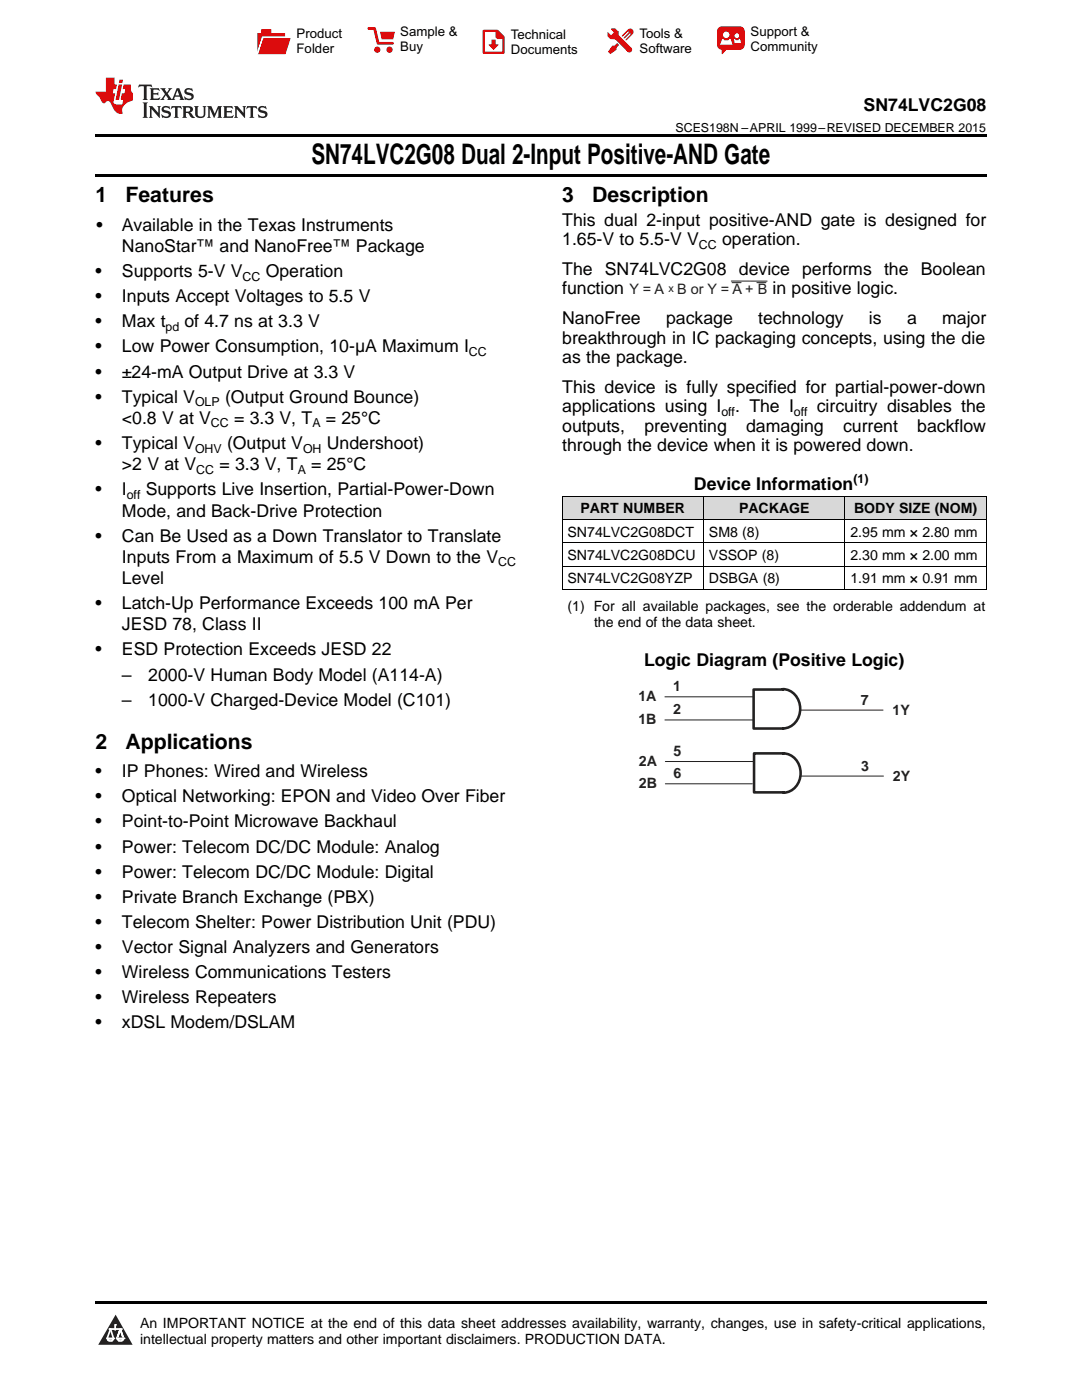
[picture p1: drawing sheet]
<svg xmlns="http://www.w3.org/2000/svg" width="216mm" height="279mm" viewBox="0 0 216 279" stroke-linecap="round" stroke-linejoin="round" font-family="sans-serif">
<defs><g id="words">
<text font-size="5.6" x="62.1" y="32.8">SN74LVC2G08 Dual 2-Input Positive-AND Gate</text>
<g font-size="4.2">
<text x="19" y="40.4">1</text>
<text x="25" y="40.4">Features</text>
<text x="112.2" y="40.4">3</text>
<text x="118.2" y="40.4">Description</text>
<text x="19" y="149.4">2</text>
<text x="25" y="149.4">Applications</text>
</g>
<g font-size="3.5">
<text x="172.3" y="22.2">SN74LVC2G08</text>
<text x="19.2" y="46.1">•</text>
<text x="24.3" y="46.1">Available in the Texas Instruments</text>
<text x="112.2" y="45">This dual 2-input positive-AND gate is designed for</text>
<text x="24.3" y="50.3">NanoStar™ and NanoFree™ Package</text>
<text x="112.2" y="48.9">1.65-V to 5.5-V V</text>
<text x="144.1" y="48.9">operation.</text>
<text x="19" y="55.3">•</text>
<text x="24.3" y="55.3">Supports 5-V V</text>
<text x="53" y="55.3">Operation</text>
<text x="112.2" y="54.9">The SN74LVC2G08 device performs the Boolean</text>
<text x="112.2" y="58.7">function</text>
<text x="154.2" y="58.7">in positive logic.</text>
<text x="19" y="60.3">•</text>
<text x="19" y="65.3">•</text>
<text x="24.3" y="60.3">Inputs Accept Voltages to 5.5 V</text>
<text x="24.3" y="65.3">Max t</text>
<text x="36.8" y="65.3">of 4.7 ns at 3.3 V</text>
<text x="112.2" y="64.7">NanoFree</text>
<text x="132.9" y="64.7">package</text>
<text x="151.3" y="64.7">technology</text>
<text x="173.4" y="64.7">is</text>
<text x="181" y="64.7">a</text>
<text x="188" y="64.7">major</text>
<text x="19" y="70.3">•</text>
<text x="24.3" y="70.3">Low Power Consumption, 10-μA Maximum I</text>
<text x="112.2" y="68.6">breakthrough in IC packaging concepts, using the die</text>
<text x="19" y="75.4">•</text>
<text x="24.3" y="75.4">±24-mA Output Drive at 3.3 V</text>
<text x="112.2" y="72.5">as the package.</text>
<text x="19" y="80.4">•</text>
<text x="24.3" y="80.4">Typical V</text>
<text x="44.9" y="80.4">(Output Ground Bounce)</text>
<text x="112.2" y="78.4">This device is fully specified for partial-power-down</text>
<text x="112.2" y="82.3">applications using I</text>
<text x="146.7" y="82.3">. The I</text>
<text x="163" y="82.3">circuitry disables the</text>
<text x="19" y="89.6">•</text>
<text x="24.3" y="84.6">&lt;0.8 V at V</text>
<text x="24.3" y="89.6">Typical V</text>
<text x="45.3" y="89.6">(Output V</text>
<text x="46.7" y="84.6">= 3.3 V, T</text>
<text x="65" y="84.6">= 25°C</text>
<text x="65.2" y="89.6">Undershoot)</text>
<text x="112.2" y="86.2">outputs,</text>
<text x="128.6" y="86.2">preventing</text>
<text x="148.9" y="86.2">damaging</text>
<text x="168.2" y="86.2">current</text>
<text x="183" y="86.2">backflow</text>
<text x="24.3" y="93.8">&gt;2 V at V</text>
<text x="43.8" y="93.8">= 3.3 V, T</text>
<text x="62.1" y="93.8">= 25°C</text>
<text x="112.2" y="90.1">through the device when it is powered down.</text>
<text x="19" y="98.8">•</text>
<text x="24.3" y="98.8">I</text>
<text x="29.1" y="98.8">Supports Live Insertion, Partial-Power-Down</text>
<text x="138.5" y="97.8">Device Information</text>
<text x="24.3" y="103.1">Mode, and Back-Drive Protection</text>
<text x="19" y="108.1">•</text>
<text x="24.3" y="108.1">Can Be Used as a Down Translator to Translate</text>
<text x="24.3" y="112.3">Inputs From a Maximum of 5.5 V Down to the V</text>
<text x="24.3" y="116.6">Level</text>
<text x="19" y="121.6">•</text>
<text x="24.3" y="121.6">Latch-Up Performance Exceeds 100 mA Per</text>
<text x="24.3" y="125.8">JESD 78, Class II</text>
<text x="19" y="130.8">•</text>
<text x="24.3" y="130.8">ESD Protection Exceeds JESD 22</text>
<text x="24.3" y="135.9">–</text>
<text x="29.6" y="135.9">2000-V Human Body Model (A114-A)</text>
<text x="128.5" y="132.9">Logic Diagram (Positive Logic)</text>
<text x="24.3" y="141">–</text>
<text x="29.6" y="141">1000-V Charged-Device Model (C101)</text>
<text x="19" y="155.1">•</text>
<text x="24.3" y="155.1">IP Phones: Wired and Wireless</text>
<text x="19" y="160.1">•</text>
<text x="24.3" y="160.1">Optical Networking: EPON and Video Over Fiber</text>
<text x="19" y="165.1">•</text>
<text x="24.3" y="165.1">Point-to-Point Microwave Backhaul</text>
<text x="19" y="170.1">•</text>
<text x="24.3" y="170.1">Power: Telecom DC/DC Module: Analog</text>
<text x="19" y="175.2">•</text>
<text x="24.3" y="175.2">Power: Telecom DC/DC Module: Digital</text>
<text x="19" y="180.2">•</text>
<text x="19" y="185.2">•</text>
<text x="24.3" y="180.2">Private Branch Exchange (PBX)</text>
<text x="24.3" y="185.2">Telecom Shelter: Power Distribution Unit (PDU)</text>
<text x="19" y="190.2">•</text>
<text x="24.3" y="190.2">Vector Signal Analyzers and Generators</text>
<text x="19" y="195.2">•</text>
<text x="24.3" y="195.2">Wireless Communications Testers</text>
<text x="19" y="200.2">•</text>
<text x="24.3" y="200.2">Wireless Repeaters</text>
<text x="19" y="205.2">•</text>
<text x="24.3" y="205.2">xDSL Modem/DSLAM</text>
</g>
<g font-size="2.9" fill="#231f20">
<text x="125.6" y="58.7">Y = A</text>
<text x="135.1" y="58.7">B or Y = A + B</text>
<text x="134.3" y="137.9">1</text>
<text x="127.4" y="139.9">1A</text>
<text x="134.3" y="142.6">2</text>
<text x="171.8" y="140.6">7</text>
<text x="178.1" y="142.7">1Y</text>
<text x="127.4" y="144.5">1B</text>
<text x="127.5" y="152.8">2A</text>
<text x="134.4" y="150.8">5</text>
<text x="134.4" y="155.2">6</text>
<text x="171.8" y="153.9">3</text>
<text x="178.2" y="155.9">2Y</text>
<text x="127.5" y="157.3">2B</text>
</g>
<g font-size="2.8">
<text x="113.2" y="107.1">SN74LVC2G08DCT</text>
<text x="115.8" y="102.4">PART NUMBER</text>
<text x="141.5" y="107.1">SM8 (8)</text>
<text x="147.5" y="102.4">PACKAGE</text>
<text x="169.7" y="107.1">2.95 mm × 2.80 mm</text>
<text x="170.4" y="102.4">BODY SIZE (NOM)</text>
<text x="113.2" y="111.8">SN74LVC2G08DCU</text>
<text x="141.5" y="111.8">VSSOP (8)</text>
<text x="169.7" y="111.8">2.30 mm × 2.00 mm</text>
<text x="113.2" y="116.4">SN74LVC2G08YZP</text>
<text x="141.5" y="116.4">DSBGA (8)</text>
<text x="169.7" y="116.4">1.91 mm × 0.91 mm</text>
<text x="113.2" y="121.9">(1) For all available packages, see the orderable addendum at</text>
<text x="118.5" y="125.1">the end of the data sheet.</text>
<text x="27.9" y="265">An IMPORTANT NOTICE at the end of this data sheet addresses availability, warranty, changes, use in safety-critical applications,</text>
<text x="27.9" y="268.2">intellectual property matters and other important disclaimers. PRODUCTION DATA.</text>
</g>
<g font-size="2.6">
<text x="59.2" y="7.6">Product</text>
<text x="59.2" y="10.6">Folder</text>
<text x="79.9" y="7.3">Sample &amp;</text>
<text x="79.9" y="10.2">Buy</text>
<text x="101.9" y="7.8">Technical</text>
<text x="101.9" y="10.8">Documents</text>
<text x="127.6" y="7.6">Tools &amp;</text>
<text x="127.6" y="10.6">Software</text>
<text x="149.8" y="7.2">Support &amp;</text>
<text x="149.8" y="10.2">Community</text>
</g>
<g font-size="2.5">
<text x="134.8" y="26.3">SCES198N –APRIL 1999–REVISED DECEMBER 2015</text>
<text x="139.5" y="49.6">CC</text>
<text x="48.4" y="56">CC</text>
<text x="33" y="66">pd</text>
<text x="93.6" y="71">CC</text>
<text x="38.9" y="81.1">OLP</text>
<text x="143.9" y="83">off</text>
<text x="158.4" y="83">off</text>
<text x="42.1" y="85.3">CC</text>
<text x="62.3" y="85.3">A</text>
<text x="38.9" y="90.3">OHV</text>
<text x="39.2" y="94.5">CC</text>
<text x="59.4" y="94.5">A</text>
<text x="60.5" y="90.3">OH</text>
<text x="25.3" y="99.6">off</text>
<text x="170.3" y="96.4">(1)</text>
<text x="99.4" y="113">CC</text>
</g>
<text font-size="2.2" fill="#231f20" x="133.4" y="58.2">x</text>
</g></defs>
<g fill="#d8d8d8">
<path d="M112.2 99.1h28.2v4.6h-28.2z"/>
<path d="M140.4 99.1h28.2v4.6h-28.2z"/>
<path d="M168.6 99.1h28.2v4.6h-28.2z"/>
</g>
<path d="M23.1 262.4l3.4 6h-6.9z" fill="#231f20"/>
<path d="M21.4 267.1h1.2l-.3 .5h-.3a.55 .55 0 0 1-.6-.5z" fill-rule="evenodd" fill="#fff"/>
<path d="M21.4 267.1h1.2l-.3 .5h-.3a.55 .55 0 0 1-.6-.5z" fill="none" stroke="#231f20" stroke-width=".34"/>
<path d="M21.4 267.1l1.2 .1-.3 .4h-.5z" fill="none" stroke="#fff" stroke-width=".34"/>
<path d="M23 265.3h.1" fill="none" stroke="#fff" stroke-width=".34"/>
<path d="M23 264.4v.9z" fill="#fff"/>
<path d="M23 264.4v.9z" fill="none" stroke="#fff" stroke-width=".34"/>
<circle cx="23" cy="264.4" r=".17" fill="#fff"/>
<path d="M21.9 265.2h.1" fill="none" stroke="#fff" stroke-width=".34"/>
<path d="M21.9 265.2h2.3z" fill="#fff"/>
<path d="M21.9 265.2h2.3z" fill="none" stroke="#fff" stroke-width=".34"/>
<circle cx="24.2" cy="265.2" r=".17" fill="#fff"/>
<path d="M23.3 267.1h.1" fill="none" stroke="#fff" stroke-width=".34"/>
<path d="M24 265.2l-.7 1.9z" fill="#fff"/>
<path d="M24 265.2l-.7 1.9z" fill="none" stroke="#fff" stroke-width=".34"/>
<path d="M24 265.2l.7 1.9z" fill="#fff"/>
<path d="M24 265.2l.7 1.9z" fill="none" stroke="#fff" stroke-width=".34"/>
<path d="M24.6 267.1h.1" fill="none" stroke="#fff" stroke-width=".34"/>
<circle cx="21.4" cy="267.1" r=".17" fill="#fff"/>
<path d="M22.1 265.2l-.7 1.9z" fill="#fff"/>
<path d="M22.1 265.2l-.7 1.9z" fill="none" stroke="#fff" stroke-width=".34"/>
<path d="M22.1 265.2l.5 1.9z" fill="#fff"/>
<path d="M22.1 265.2l.5 1.9z" fill="none" stroke="#fff" stroke-width=".34"/>
<circle cx="22.6" cy="267.1" r=".17" fill="#fff"/>
<path d="M23.4 267.1h1.3a.65 .65 0 0 1-.7 .5 .65 .65 0 0 1-.6-.5z" fill-rule="evenodd" fill="#fff"/>
<path d="M23.4 267.1h1.3a.65 .65 0 0 1-.7 .5 .65 .65 0 0 1-.6-.5z" fill="none" stroke="#231f20" stroke-width=".34"/>
<path d="M23.4 267.1h1.3l-.4 .5h-.6z" fill="none" stroke="#fff" stroke-width=".34"/>
<path d="M23.3 267.1h.1" fill="none" stroke="#fff" stroke-width=".34"/>
<circle cx="24.7" cy="267.1" r=".17" fill="#fff"/>
<path d="M19 34.8h177.8v.5h-177.8zM19 26.8h177.8v.6h-177.8zM112.2 117.7h.1zM168.5 117.7h.1zM196.7 117.7h.1zM19 259.7h177.8v.5h-177.8z" fill="#000"/>
<path d="M145.9 56.1h7.2M146.1 56.4h1.8M151 56.4h1.8M132.7 139.1h17.5M132.7 143.7h17.6M132.8 152h17.5M132.8 156.4h17.3M159.7 141.7h16.5M159.8 154.9h16.5" fill="none" stroke="#231f20" stroke-width=".2"/>
<path d="M156.2 137.5a4 4 0 0 1 3.4 2.9 4 4 0 0 1-1.4 4.3l-1.2 .6-.7 .1M156.3 137.6h-5.9v7.8h5.9M156.3 150.4a4 4 0 0 1 3.4 2.9 4 4 0 0 1-1.4 4.2l-1.2 .6-.7 .1M156.4 150.4h-5.9v7.7h5.9" fill="none" stroke="#231f20" stroke-width=".51"/>
<path d="M112.2 99h84.6M112.2 99v18.7M140.4 99v18.7M168.6 99v18.7M196.8 99v18.7M112.2 117.6h84.6M112.2 113h84.6M112.2 108.3h84.6M112.2 103.7h84.6" fill="none" stroke="#000" stroke-width=".2"/>
<path d="M27.7 16.9l-.1 .6 .6-.3h.5v.2v2.2l-.2 .4h1l-.2-.4v-2.2v-.2h.5l.6 .3-.2-.6zM29.9 17.6l.2 .4v1.6l-.2 .4h1.9l.1-.6a1.09 1.09 0 0 1-1.3 .1v-.6h.6l.4 .2v-.7l-.2 .2h-.8v-.6l.2-.1a1.01 1.01 0 0 1 1 .3l-.1-.6zM32 17.6l.9 1.2-1 1.2h.9l-.2-.3 .5-.7 .5 .7-.3 .3h1.7l-.2-.3 .1-.4h1l.1 .4-.2 .3h1l-.3-.4-.7-2h-.5l-1 2.2-.8-1.1 .9-1.1h-.9l.2 .2-.4 .7-.4-.7 .2-.2zM35.4 18l.4 1h-.8zM37 17.7a.66 .66 0 0 0-.2 .8 .66 .66 0 0 0 .6 .4l.7 .2 .1 .2a.8 .8 0 0 1-.7 .4 .8 .8 0 0 1-.7-.5l.1 .8 .2-.2a.94 .94 0 0 0 1.1 .1 .94 .94 0 0 0 .4-.9 1.48 1.48 0 0 0-1.3-.6v-.4a1.1 1.1 0 0 1 1.2 .2l-.2-.6-.2 .1-.5-.1zM28.5 20.4l.2 .4v2.3l-.2 .4h1l-.2-.4v-2.3l.2-.4zM29.7 21.2l.2 .4v1.5l-.2 .4h.8l-.3-.4 .1-1.3 1.6 1.8v-2l.2-.4h-.7l.2 .2v1.1l-1.2-1.3zM32.5 21.3a.66 .66 0 0 0-.2 .8 .66 .66 0 0 0 .6 .4l.6 .2 .2 .2a.8 .8 0 0 1-.8 .4 .8 .8 0 0 1-.7-.5l.2 .7 .2-.1a.94 .94 0 0 0 1 .1 .94 .94 0 0 0 .5-1 1.47 1.47 0 0 0-1.3-.6l-.1-.3a1.1 1.1 0 0 1 1.3 .2l-.2-.6-.2 .1-.5-.2zM34.3 21.2l-.2 .6a.64 .64 0 0 1 .8-.3v1.6l-.2 .4h1l-.3-.4 .1-1.6a.66 .66 0 0 1 .8 .3l-.2-.6zM36.3 21.2l.3 .4v1.5l-.3 .4h1l-.2-.2v-.7h.5l.1 .1a.8 .8 0 0 0 1.2 .7l-1-1a.62 .62 0 0 0 .6-.5 .62 .62 0 0 0-.6-.7zM37.1 21.5h.1a.48 .48 0 0 1 .6 0 .48 .48 0 0 1 .1 .6l-.2 .1-.6 .1zM38.7 21.2l.2 .2a2.29 2.29 0 0 0 .4 2 1.05 1.05 0 0 0 1.7-.7v-1.3l.2-.2h-.8l.2 .4v1.1a.61 .61 0 0 1-.6 .6 .61 .61 0 0 1-.6-.6v-1.1l.3-.4zM41.3 21.2l.3 .4v1.5l-.3 .4h.8l-.2-.4v-1.4l.8 1.9 .9-1.9v1.4l-.2 .4h.9l-.2-.4v-1.5l.2-.4h-.8l-.7 1.5-.6-1.5zM44.5 21.2l.2 .4v1.5l-.2 .4h1.9l.2-.6a1.1 1.1 0 0 1-1.4 .2v-.7h.6l.4 .2v-.6l-.2 .1-.8 .1v-.6l.2-.1a1.02 1.02 0 0 1 1.1 .2l-.2-.5zM46.7 21.2l.2 .4v1.5l-.2 .4h.8l-.3-.4 .1-1.3 1.6 1.8v-2l.2-.4h-.7l.2 .2v1.1l-1.2-1.3zM49.3 21.2l-.1 .6a.64 .64 0 0 1 .8-.3v1.6l-.3 .4h1l-.2-.4v-1.6a.66 .66 0 0 1 .8 .3l-.1-.6zM51.7 21.3a.66 .66 0 0 0-.2 .7 .66 .66 0 0 0 .7 .5l.6 .2 .1 .2a.8 .8 0 0 1-.7 .4 .8 .8 0 0 1-.7-.5l.1 .7 .2-.1a.94 .94 0 0 0 1.1 .1 .94 .94 0 0 0 .4-1 1.48 1.48 0 0 0-1.2-.6l-.1-.3a1.1 1.1 0 0 1 1.2 .2l-.2-.6-.1 .1-.6-.2z" fill="#231f20"/>
<path d="M21.1 15.5v2.8h-2v.4l.9 .9a.96 .96 0 0 0 1 1 .59 .59 0 0 1 .5-.4 .59 .59 0 0 1 .5 .3l.4 .8a1.61 1.61 0 0 0 2.1 1.3 1.63 1.63 0 0 1 1.1-2.2l.9-.3v-1.5a1.6 1.6 0 0 1-.4-1.7h-1.4l-.2 .9h.5l-.2 .8h-.5l-.2 1v.3h.5l-.2 .9h-.7a.74 .74 0 0 1-1-.6l.3-1.6h-.5l.2-.8h.5l.1-.9h-.4v-1.4zM23.7 16.9l-.7 3h.8l.6-3zM23.8 15.9l-.1 .7h.7l.2-.7z" fill="#ee1d23"/>
<g fill="#d60000">
<path d="M52.1 5.8h2v.8h2.8v4.2h-5.5v-4.2h.7z" fill-rule="evenodd"/>
<path d="M52.4 7.5h5.6l-1 3.3h-5.6z" fill-rule="evenodd"/>
</g>
<path d="M52.4 7.4h5.7l-.1 .1h-5.5l-1.1 3.3z" fill-rule="evenodd" fill="#fff"/>
<path d="M52.4 7.4h5.7l-.1 .1h-5.5l-1.1 3.3z" fill="none" stroke="#fff" stroke-width=".2"/>
<path d="M73.6 5.7h1.1l.7 2.9h2.9" fill="none" stroke="#d60000" stroke-width=".55"/>
<g fill="#d60000">
<path d="M75.8 6.3h3l-.4 1.6h-2.2z" fill-rule="evenodd"/>
<circle cx="75.3" cy="9.9" r=".62"/>
<circle cx="77.7" cy="9.9" r=".62"/>
</g>
<path d="M96.5 6.2h2.7l1.3 1.2v3.1h-4z" fill="none" stroke="#d60000" stroke-width=".44"/>
<g fill="#d60000">
<path d="M98.1 7.9h.8v1h.5l-.9 1.1-1-1v-.1h.6z" fill-rule="evenodd"/>
<path d="M98.9 6.2h.3l1.3 1.2v.4h-1.3l-.3-.4z" fill-rule="evenodd"/>
<path d="M121.9 5.7h.8l.7 .6 .1 .7 2.5 2.5-.8 .8-2.3-2.3-1.1-.2-.6-.6v-.8l.7 .6 .5-.4v-.2l-.5-.5z" fill-rule="evenodd"/>
<path d="M122.2 9.1h.4l.5-.5 .4 .4-.5 .5v.4l-1.2 .9-.5-.5z" fill-rule="evenodd"/>
<path d="M125.3 5.9a.67 .67 0 0 1 .9 0 .67 .67 0 0 1 0 .9z" fill-rule="evenodd"/>
<path d="M125.3 5.9l.9 .9-1.2 1.2h-.2v-.2l1-.9v-.2h-.2l-.9 1h-.2v-.2l.9-1 .1-.2h-.3l-.9 1h-.2v-.2z" fill-rule="evenodd"/>
<circle cx="125.6" cy="9.9" r=".54"/>
</g>
<path d="M123.3 6.3v.7" fill="none" stroke="#d60000" stroke-width=".2"/>
<g fill="#d60000">
<path d="M143.4 5.5l.6-.2h3.6a.95 .95 0 0 1 1 .9v2.8a.95 .95 0 0 1-1 .9h-3.6a.95 .95 0 0 1-.9-.9v-2.8z" fill-rule="evenodd"/>
<path d="M144 9.9h.9l-.7 .9h-.2z" fill-rule="evenodd"/>
</g>
<g fill="#fff">
<path d="M146.6 8.6h1.3z"/>
<path d="M144.1 7.8h.3l.1 .2h.8l.2-.2h.3l.4 1.1h-2.5z" fill-rule="evenodd"/>
<path d="M146.4 7.8h.3l.1 .2h.5l.2-.2h.2l.2 .8h-1.3z" fill-rule="evenodd"/>
<circle cx="144.9" cy="6.9" r=".65"/>
<circle cx="147" cy="7.1" r=".48"/>
</g>
<use href="#words"/>
</svg>
